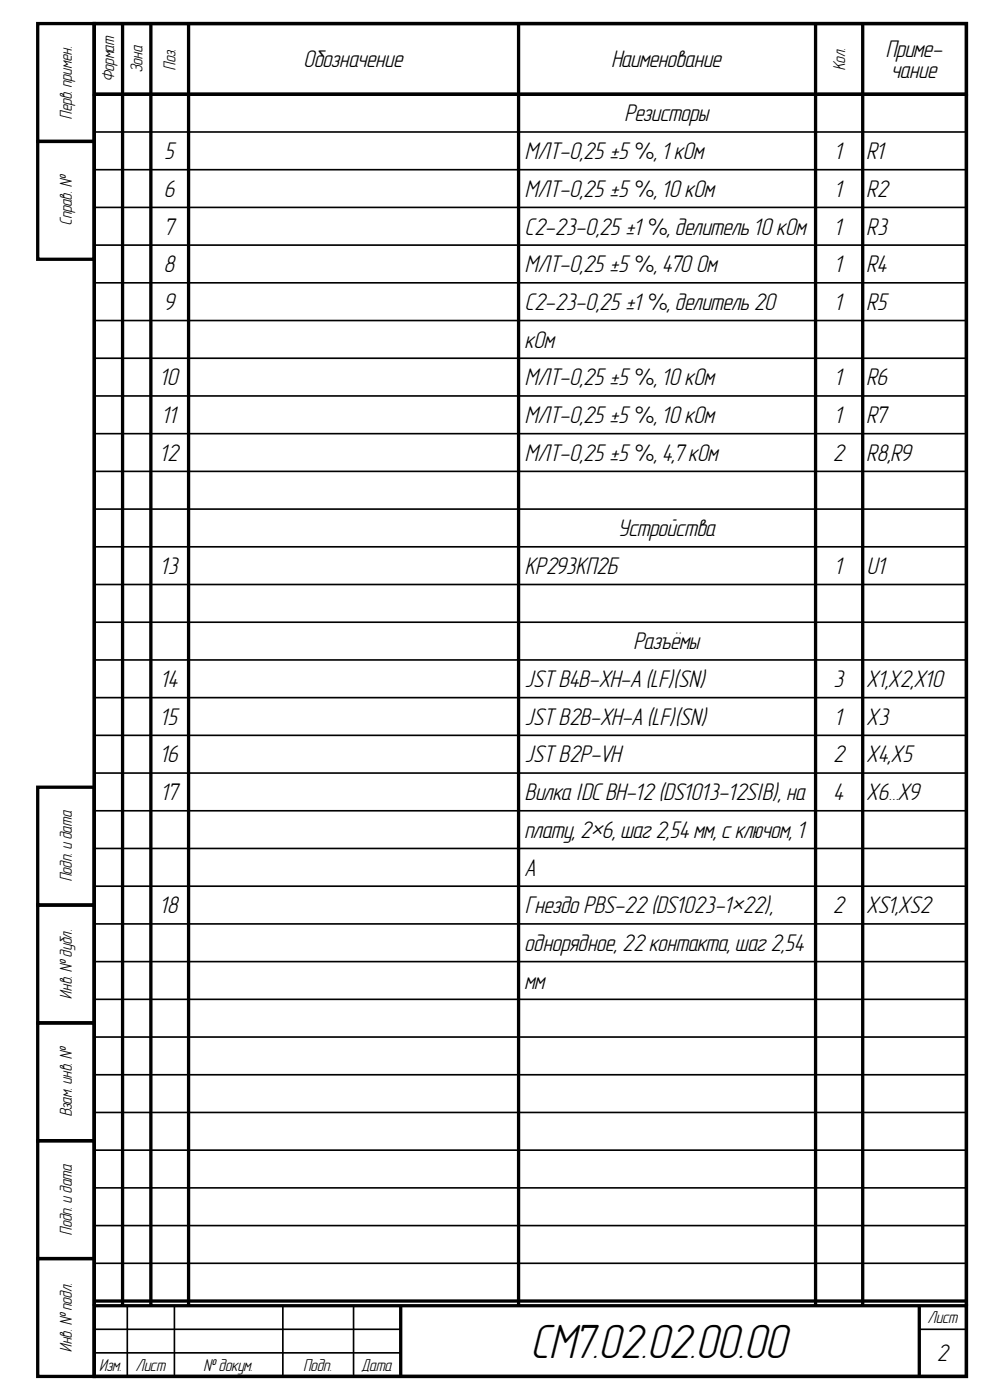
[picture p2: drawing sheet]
<svg xmlns="http://www.w3.org/2000/svg" width="210mm" height="297mm" viewBox="0 0 210 297" stroke-linecap="round" stroke-linejoin="round" font-family="sans-serif">
<defs><g id="words">
<text font-size="10.2" x="112.9" y="288">СМ7.02.02.00.00</text>
<g font-size="5.1">
<text x="188" y="12">Приме-</text>
<text x="64.5" y="14.3">Обозначение</text>
<text x="129.8" y="14.3">Наименование</text>
<text x="189.3" y="16.5">чание</text>
<text x="132.6" y="25.8">Резисторы</text>
<text x="35" y="33.7">5</text>
<text x="111.5" y="33.7">МЛТ-0,25 ±5 %, 1 кОм</text>
<text x="177.2" y="33.7">1</text>
<text x="184" y="33.7">R1</text>
<text x="35" y="41.8">6</text>
<text x="111.5" y="41.8">МЛТ-0,25 ±5 %, 10кОм</text>
<text x="177.2" y="41.8">1</text>
<text x="184" y="41.8">R2</text>
<text x="35.1" y="49.7">7</text>
<text x="111.5" y="49.7">С2-23-0,25 ±1 %, делитель 10кОм</text>
<text x="177.2" y="49.7">1</text>
<text x="183.9" y="49.7">R3</text>
<text x="34.9" y="57.7">8</text>
<text x="111.5" y="57.7">МЛТ-0,25 ±5 %, 470Ом</text>
<text x="177.2" y="57.7">1</text>
<text x="184" y="57.7">R4</text>
<text x="35.1" y="65.8">9</text>
<text x="111.5" y="65.8">С2-23-0,25 ±1 %, делитель 20</text>
<text x="177.2" y="65.8">1</text>
<text x="183.9" y="65.8">R5</text>
<text x="111.5" y="73.7">кОм</text>
<text x="34.1" y="81.7">10</text>
<text x="111.5" y="81.7">МЛТ-0,25 ±5 %, 10кОм</text>
<text x="177.2" y="81.7">1</text>
<text x="184" y="81.7">R6</text>
<text x="34.5" y="89.8">11</text>
<text x="111.5" y="89.8">МЛТ-0,25 ±5 %, 10кОм</text>
<text x="177.2" y="89.8">1</text>
<text x="184" y="89.8">R7</text>
<text x="34.1" y="97.7">12</text>
<text x="111.5" y="97.7">МЛТ-0,25 ±5 %, 4,7кОм</text>
<text x="176.8" y="97.7">2</text>
<text x="184" y="97.7">R8,R9</text>
<text x="131.3" y="113.8">Устройства</text>
<text x="34.2" y="121.7">13</text>
<text x="111.5" y="121.7">КР293КП2Б</text>
<text x="177.2" y="121.7">1</text>
<text x="184" y="121.7">U1</text>
<text x="134.5" y="137.8">Разъёмы</text>
<text x="34.3" y="145.7">14</text>
<text x="111.5" y="145.7">JST B4B-XH-A (LF)(SN)</text>
<text x="176.9" y="145.7">3</text>
<text x="183.9" y="145.7">X1,X2,X10</text>
<text x="34.2" y="153.8">15</text>
<text x="111.5" y="153.8">JST B2B-XH-A (LF)(SN)</text>
<text x="177.2" y="153.8">1</text>
<text x="183.9" y="153.8">X3</text>
<text x="34.2" y="161.8">16</text>
<text x="111.5" y="161.8">JST B2P-VH</text>
<text x="176.8" y="161.8">2</text>
<text x="184" y="161.8">X4,X5</text>
<text x="34.3" y="169.7">17</text>
<text x="111.5" y="169.7">Вилка IDC BH-12 (DS1013-12SIB), на</text>
<text x="176.9" y="169.7">4</text>
<text x="183.9" y="169.7">X6…X9</text>
<text x="111.5" y="177.8">плату, 2×6, шаг 2,54 мм, сключом, 1</text>
<text x="111.5" y="185.7">А</text>
<text x="34.1" y="193.7">18</text>
<text x="111.5" y="193.7">Гнездо PBS-22 (DS1023-1×22),</text>
<text x="176.8" y="193.7">2</text>
<text x="183.9" y="193.7">XS1,XS2</text>
<text x="111.5" y="201.8">однорядное, 22контакта, шаг 2,54</text>
<text x="111.5" y="209.7">мм</text>
<text x="198.9" y="288.7">2</text>
</g>
<g font-size="3.6">
<text x="24.2" y="17.3" transform="rotate(-90 24.2 17.3)">Формат</text>
<text x="30.2" y="15.4" transform="rotate(-90 30.2 15.4)">Зона</text>
<text x="37.2" y="14.8" transform="rotate(-90 37.2 14.8)">Поз.</text>
<text x="179.2" y="14.8" transform="rotate(-90 179.2 14.8)">Кол.</text>
<text x="15.2" y="25.2" transform="rotate(-90 15.2 25.2)">Перв. примен.</text>
<text x="15.2" y="47.7" transform="rotate(-90 15.2 47.7)">Справ. №</text>
<text x="15.2" y="187" transform="rotate(-90 15.2 187)">Подп. идата</text>
<text x="15.2" y="211.9" transform="rotate(-90 15.2 211.9)">Инв. №дубл.</text>
<text x="15.2" y="236.9" transform="rotate(-90 15.2 236.9)">Взам. инв. №</text>
<text x="15.2" y="262" transform="rotate(-90 15.2 262)">Подп. идата</text>
<text x="196.9" y="280.8">Лист</text>
<text x="15.2" y="286.9" transform="rotate(-90 15.2 286.9)">Инв. №подл.</text>
<text x="21.1" y="290.7">Изм.</text>
<text x="28.9" y="290.7">Лист</text>
<text x="43.2" y="290.7">№докум.</text>
<text x="64.4" y="290.7">Подп.</text>
<text x="76.8" y="290.7">Дата</text>
</g>
</g></defs>
<g fill="none" stroke="#000" stroke-width=".7" stroke-linecap="butt">
<path d="M8 5h12v25h-12zM20 5h185v287h-185zM20 5h185v15h-185zM26 5v272M32 5v272M40 5v272M110 5v272M173 5v272M183 5v272M8 30h12v25h-12zM8 167h12v25h-12zM8 192h12v25h-12z"/>
<path d="M8 217h12v25h-12zM8 242h12v25h-12zM8 267h12v25h-12zM20 277h185v15h-185zM20 277v-257h185v257M20 276h185M85 277v15M195 277v15"/>
</g>
<g fill="none" stroke="#000" stroke-width=".35">
<path d="M20 28h185M20 36h185M20 44h185M20 52h185M20 60h185M20 68h185M20 76h185M20 84h185M20 92h185M20 100h185M20 108h185M20 116h185"/>
<path d="M20 124h185M20 132h185M20 140h185M20 148h185M20 156h185M20 164h185M20 172h185M20 180h185M20 188h185M20 196h185M20 204h185M20 212h185"/>
<path d="M20 220h185M20 228h185M20 236h185M20 244h185M20 252h185M20 260h185M20 268h185M27 277v15M37 277v15M60 277v15M75 277v15M20 282h65"/>
<path d="M20 287h65M195 282h10"/>
</g>
<use href="#words"/>
</svg>
